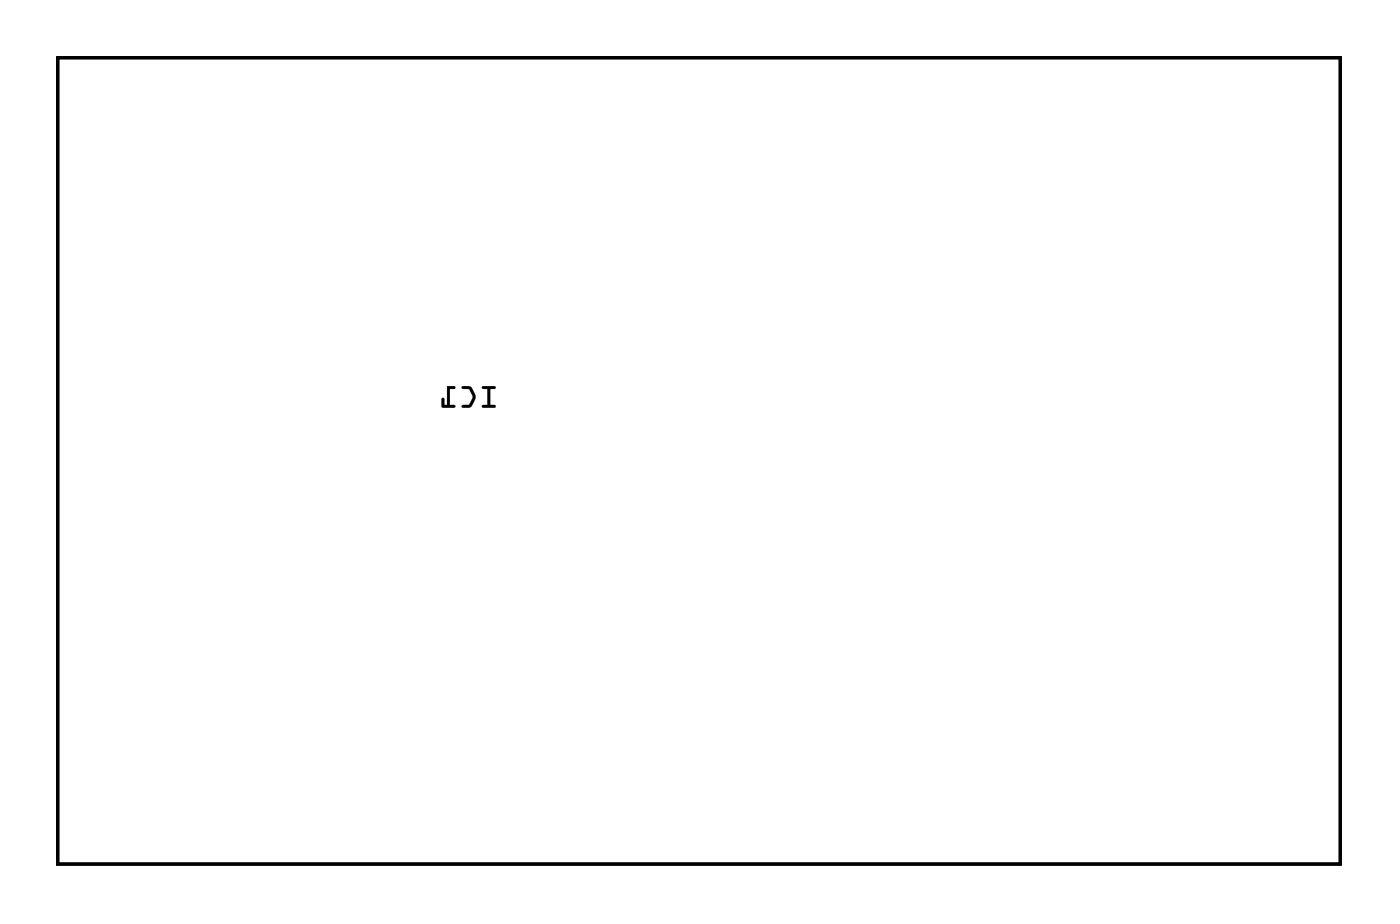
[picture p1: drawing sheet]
<svg xmlns="http://www.w3.org/2000/svg" width="88mm" height="58mm" viewBox="0 0 88 58" stroke-linecap="round" stroke-linejoin="round" font-family="sans-serif">
<path d="M3.6 3.6h80.8v50.8h-80.8z" fill="none" stroke="#000" stroke-width=".2"/>
<g fill="#000">
<path d="M3.6 3.6h80.8v50.8h-80.8zM3.6 3.6v50.8h80.8v-50.8z"/>
<path d="M30.4 24.4v.1h.3v1h-.3v.1l.8 .1v-.2h-.3v-1h.3v-.1zM29.1 24.4v.1h.4l.3 .5-.3 .5h-.4v.1l.1 .1a.6 .6 0 0 0 .7-.6v-.3l-.2-.4-.2-.1zM28.2 24.3v1.2h-.2v-.4h-.1l-.1 .5 .8 .1v-.2h-.3v-1h.3l.1-.1z"/>
<path d="M30.4 24.3v.2h.3v1h-.3a.1 .1 0 0 0-.1 .1 .1 .1 0 0 0 .1 .1h.7a.1 .1 0 0 0 .1-.1 .1 .1 0 0 0-.1-.1h-.2v-1h.2a.1 .1 0 0 0 .1-.1 .1 .1 0 0 0-.1-.1zM30.4 24.4h.8v.1h-.3v1h.3v.2l-.8-.1v-.1h.3v-1h-.3zM29.1 24.3v.2h.4l.3 .5-.3 .5h-.3a.1 .1 0 0 0-.1 .1 .1 .1 0 0 0 .1 .1l.5-.1 .3-.6-.4-.6zM29.1 24.4h.5l.3 .4a.83 .83 0 0 1-.3 .9h-.4l-.1-.1v-.1h.5l.2-.4v-.2l-.2-.4h-.5zM28.2 24.3v1.2h-.2v-.3a.1 .1 0 0 0-.1-.1 .1 .1 0 0 0-.1 .1v.5h.8a.1 .1 0 0 0 .1-.1 .1 .1 0 0 0-.1-.1h-.3v-1h.3a.1 .1 0 0 0 .1-.1 .1 .1 0 0 0-.1-.1zM28.2 24.3l.5 .1-.1 .1h-.3v1h.3v.2l-.8-.1 .1-.5h.1v.4h.2z"/>
</g>
<circle cx="39" cy="21.3" r=".7" fill="#fff"/>
<circle cx="39" cy="21.3" r=".7" fill="none" stroke="#fff" stroke-width=".76" stroke-linecap="butt"/>
<circle cx="49.2" cy="21.3" r=".7" fill="#fff"/>
<circle cx="49.2" cy="21.3" r=".7" fill="none" stroke="#fff" stroke-width=".76" stroke-linecap="butt"/>
<path d="M56 48.4h1.6v1.6h-1.6z" fill="#fff"/>
<path d="M56 48.4h1.6v1.6h-1.6z" fill="none" stroke="#fff" stroke-width=".76" stroke-linecap="butt"/>
<circle cx="56.8" cy="49.2" r=".79" fill="#fff"/>
<circle cx="56.8" cy="49.2" r=".79" fill="none" stroke="#fff" stroke-width=".76" stroke-linecap="butt"/>
<circle cx="64.4" cy="49.2" r=".79" fill="#fff"/>
<circle cx="64.4" cy="49.2" r=".79" fill="none" stroke="#fff" stroke-width=".76" stroke-linecap="butt"/>
<path d="M56 40.8h1.6v1.6h-1.6z" fill="#fff"/>
<path d="M56 40.8h1.6v1.6h-1.6z" fill="none" stroke="#fff" stroke-width=".76" stroke-linecap="butt"/>
<circle cx="56.8" cy="41.6" r=".79" fill="#fff"/>
<circle cx="56.8" cy="41.6" r=".79" fill="none" stroke="#fff" stroke-width=".76" stroke-linecap="butt"/>
<circle cx="64.4" cy="41.6" r=".79" fill="#fff"/>
<circle cx="64.4" cy="41.6" r=".79" fill="none" stroke="#fff" stroke-width=".76" stroke-linecap="butt"/>
<path d="M56 33.2h1.6v1.5h-1.6z" fill="#fff"/>
<path d="M56 33.2h1.6v1.5h-1.6z" fill="none" stroke="#fff" stroke-width=".76" stroke-linecap="butt"/>
<circle cx="56.8" cy="34" r=".79" fill="#fff"/>
<circle cx="56.8" cy="34" r=".79" fill="none" stroke="#fff" stroke-width=".76" stroke-linecap="butt"/>
<circle cx="64.4" cy="34" r=".79" fill="#fff"/>
<circle cx="64.4" cy="34" r=".79" fill="none" stroke="#fff" stroke-width=".76" stroke-linecap="butt"/>
<circle cx="46.7" cy="23.8" r=".64" fill="#fff"/>
<circle cx="46.7" cy="23.8" r=".64" fill="none" stroke="#fff" stroke-width=".76"/>
<circle cx="39" cy="23.8" r=".64" fill="#fff"/>
<circle cx="39" cy="23.8" r=".64" fill="none" stroke="#fff" stroke-width=".76"/>
<circle cx="46.7" cy="26.3" r=".64" fill="#fff"/>
<circle cx="46.7" cy="26.3" r=".64" fill="none" stroke="#fff" stroke-width=".76"/>
<circle cx="39" cy="26.3" r=".64" fill="#fff"/>
<circle cx="39" cy="26.3" r=".64" fill="none" stroke="#fff" stroke-width=".76"/>
<circle cx="46.7" cy="28.9" r=".64" fill="#fff"/>
<circle cx="46.7" cy="28.9" r=".64" fill="none" stroke="#fff" stroke-width=".76"/>
<circle cx="39" cy="28.9" r=".64" fill="#fff"/>
<circle cx="39" cy="28.9" r=".64" fill="none" stroke="#fff" stroke-width=".76"/>
<circle cx="46.7" cy="31.4" r=".64" fill="#fff"/>
<circle cx="46.7" cy="31.4" r=".64" fill="none" stroke="#fff" stroke-width=".76"/>
<circle cx="39" cy="31.4" r=".64" fill="#fff"/>
<circle cx="39" cy="31.4" r=".64" fill="none" stroke="#fff" stroke-width=".76"/>
<circle cx="46.7" cy="34" r=".64" fill="#fff"/>
<circle cx="46.7" cy="34" r=".64" fill="none" stroke="#fff" stroke-width=".76"/>
<circle cx="39" cy="34" r=".64" fill="#fff"/>
<circle cx="39" cy="34" r=".64" fill="none" stroke="#fff" stroke-width=".76"/>
<circle cx="46.7" cy="36.5" r=".64" fill="#fff"/>
<circle cx="46.7" cy="36.5" r=".64" fill="none" stroke="#fff" stroke-width=".76"/>
<circle cx="39" cy="36.5" r=".64" fill="#fff"/>
<circle cx="39" cy="36.5" r=".64" fill="none" stroke="#fff" stroke-width=".76"/>
<circle cx="46.7" cy="39" r=".64" fill="#fff"/>
<circle cx="46.7" cy="39" r=".64" fill="none" stroke="#fff" stroke-width=".76"/>
<circle cx="39" cy="39" r=".64" fill="#fff"/>
<circle cx="39" cy="39" r=".64" fill="none" stroke="#fff" stroke-width=".76"/>
<circle cx="46.7" cy="41.6" r=".64" fill="#fff"/>
<circle cx="46.7" cy="41.6" r=".64" fill="none" stroke="#fff" stroke-width=".76"/>
<circle cx="39" cy="41.6" r=".64" fill="#fff"/>
<circle cx="39" cy="41.6" r=".64" fill="none" stroke="#fff" stroke-width=".76"/>
<circle cx="46.7" cy="23.8" r=".64" fill="#fff"/>
<circle cx="46.7" cy="23.8" r=".64" fill="none" stroke="#fff" stroke-width=".76"/>
<circle cx="39" cy="23.8" r=".64" fill="#fff"/>
<circle cx="39" cy="23.8" r=".64" fill="none" stroke="#fff" stroke-width=".76"/>
<circle cx="46.7" cy="26.3" r=".64" fill="#fff"/>
<circle cx="46.7" cy="26.3" r=".64" fill="none" stroke="#fff" stroke-width=".76"/>
<circle cx="39" cy="26.3" r=".64" fill="#fff"/>
<circle cx="39" cy="26.3" r=".64" fill="none" stroke="#fff" stroke-width=".76"/>
<circle cx="46.7" cy="28.9" r=".64" fill="#fff"/>
<circle cx="46.7" cy="28.9" r=".64" fill="none" stroke="#fff" stroke-width=".76"/>
<circle cx="39" cy="28.9" r=".64" fill="#fff"/>
<circle cx="39" cy="28.9" r=".64" fill="none" stroke="#fff" stroke-width=".76"/>
<circle cx="46.7" cy="31.4" r=".64" fill="#fff"/>
<circle cx="46.7" cy="31.4" r=".64" fill="none" stroke="#fff" stroke-width=".76"/>
<circle cx="39" cy="31.4" r=".64" fill="#fff"/>
<circle cx="39" cy="31.4" r=".64" fill="none" stroke="#fff" stroke-width=".76"/>
<circle cx="46.7" cy="34" r=".64" fill="#fff"/>
<circle cx="46.7" cy="34" r=".64" fill="none" stroke="#fff" stroke-width=".76"/>
<circle cx="39" cy="34" r=".64" fill="#fff"/>
<circle cx="39" cy="34" r=".64" fill="none" stroke="#fff" stroke-width=".76"/>
<circle cx="46.7" cy="36.5" r=".64" fill="#fff"/>
<circle cx="46.7" cy="36.5" r=".64" fill="none" stroke="#fff" stroke-width=".76"/>
<circle cx="39" cy="36.5" r=".64" fill="#fff"/>
<circle cx="39" cy="36.5" r=".64" fill="none" stroke="#fff" stroke-width=".76"/>
<circle cx="46.7" cy="39" r=".64" fill="#fff"/>
<circle cx="46.7" cy="39" r=".64" fill="none" stroke="#fff" stroke-width=".76"/>
<circle cx="39" cy="39" r=".64" fill="#fff"/>
<circle cx="39" cy="39" r=".64" fill="none" stroke="#fff" stroke-width=".76"/>
<circle cx="46.7" cy="41.6" r=".64" fill="#fff"/>
<circle cx="46.7" cy="41.6" r=".64" fill="none" stroke="#fff" stroke-width=".76"/>
<circle cx="39" cy="41.6" r=".64" fill="#fff"/>
<circle cx="39" cy="41.6" r=".64" fill="none" stroke="#fff" stroke-width=".76"/>
<circle cx="34" cy="13.7" r=".45" fill="#fff"/>
<circle cx="34" cy="13.7" r=".45" fill="none" stroke="#fff" stroke-width=".58"/>
<circle cx="11.2" cy="8.6" r=".45" fill="#fff"/>
<circle cx="11.2" cy="8.6" r=".45" fill="none" stroke="#fff" stroke-width=".58"/>
<circle cx="11.2" cy="11.1" r=".45" fill="#fff"/>
<circle cx="11.2" cy="11.1" r=".45" fill="none" stroke="#fff" stroke-width=".58"/>
<circle cx="11.2" cy="13.7" r=".45" fill="#fff"/>
<circle cx="11.2" cy="13.7" r=".45" fill="none" stroke="#fff" stroke-width=".58"/>
<circle cx="11.2" cy="16.2" r=".45" fill="#fff"/>
<circle cx="11.2" cy="16.2" r=".45" fill="none" stroke="#fff" stroke-width=".58"/>
<circle cx="11.2" cy="18.8" r=".45" fill="#fff"/>
<circle cx="11.2" cy="18.8" r=".45" fill="none" stroke="#fff" stroke-width=".58"/>
<circle cx="34" cy="11.1" r=".45" fill="#fff"/>
<circle cx="34" cy="11.1" r=".45" fill="none" stroke="#fff" stroke-width=".58"/>
<circle cx="34" cy="8.6" r=".45" fill="#fff"/>
<circle cx="34" cy="8.6" r=".45" fill="none" stroke="#fff" stroke-width=".58"/>
<circle cx="34" cy="16.2" r=".45" fill="#fff"/>
<circle cx="34" cy="16.2" r=".45" fill="none" stroke="#fff" stroke-width=".58"/>
<circle cx="11.2" cy="21.3" r=".45" fill="#fff"/>
<circle cx="11.2" cy="21.3" r=".45" fill="none" stroke="#fff" stroke-width=".58"/>
<circle cx="11.2" cy="23.8" r=".45" fill="#fff"/>
<circle cx="11.2" cy="23.8" r=".45" fill="none" stroke="#fff" stroke-width=".58"/>
<circle cx="11.2" cy="26.4" r=".45" fill="#fff"/>
<circle cx="11.2" cy="26.4" r=".45" fill="none" stroke="#fff" stroke-width=".58"/>
<circle cx="11.2" cy="28.9" r=".45" fill="#fff"/>
<circle cx="11.2" cy="28.9" r=".45" fill="none" stroke="#fff" stroke-width=".58"/>
<circle cx="11.2" cy="31.4" r=".45" fill="#fff"/>
<circle cx="11.2" cy="31.4" r=".45" fill="none" stroke="#fff" stroke-width=".58"/>
<circle cx="11.2" cy="34" r=".45" fill="#fff"/>
<circle cx="11.2" cy="34" r=".45" fill="none" stroke="#fff" stroke-width=".58"/>
<circle cx="11.2" cy="36.5" r=".45" fill="#fff"/>
<circle cx="11.2" cy="36.5" r=".45" fill="none" stroke="#fff" stroke-width=".58"/>
<circle cx="11.2" cy="39" r=".45" fill="#fff"/>
<circle cx="11.2" cy="39" r=".45" fill="none" stroke="#fff" stroke-width=".58"/>
<circle cx="11.2" cy="41.6" r=".45" fill="#fff"/>
<circle cx="11.2" cy="41.6" r=".45" fill="none" stroke="#fff" stroke-width=".58"/>
<circle cx="11.2" cy="44.1" r=".45" fill="#fff"/>
<circle cx="11.2" cy="44.1" r=".45" fill="none" stroke="#fff" stroke-width=".58"/>
<circle cx="34" cy="26.4" r=".45" fill="#fff"/>
<circle cx="34" cy="26.4" r=".45" fill="none" stroke="#fff" stroke-width=".58"/>
<circle cx="34" cy="28.9" r=".45" fill="#fff"/>
<circle cx="34" cy="28.9" r=".45" fill="none" stroke="#fff" stroke-width=".58"/>
<circle cx="34" cy="31.4" r=".45" fill="#fff"/>
<circle cx="34" cy="31.4" r=".45" fill="none" stroke="#fff" stroke-width=".58"/>
<circle cx="34" cy="34" r=".45" fill="#fff"/>
<circle cx="34" cy="34" r=".45" fill="none" stroke="#fff" stroke-width=".58"/>
<circle cx="34" cy="36.5" r=".45" fill="#fff"/>
<circle cx="34" cy="36.5" r=".45" fill="none" stroke="#fff" stroke-width=".58"/>
<circle cx="34" cy="39" r=".45" fill="#fff"/>
<circle cx="34" cy="39" r=".45" fill="none" stroke="#fff" stroke-width=".58"/>
<circle cx="34" cy="41.6" r=".45" fill="#fff"/>
<circle cx="34" cy="41.6" r=".45" fill="none" stroke="#fff" stroke-width=".58"/>
<circle cx="34" cy="44.1" r=".45" fill="#fff"/>
<circle cx="34" cy="44.1" r=".45" fill="none" stroke="#fff" stroke-width=".58"/>
<circle cx="34" cy="18.8" r=".45" fill="#fff"/>
<circle cx="34" cy="18.8" r=".45" fill="none" stroke="#fff" stroke-width=".58"/>
<circle cx="34" cy="21.3" r=".45" fill="#fff"/>
<circle cx="34" cy="21.3" r=".45" fill="none" stroke="#fff" stroke-width=".58"/>
<circle cx="34" cy="23.8" r=".45" fill="#fff"/>
<circle cx="34" cy="23.8" r=".45" fill="none" stroke="#fff" stroke-width=".58"/>
<circle cx="56.8" cy="31.4" r=".7" fill="#fff"/>
<circle cx="56.8" cy="31.4" r=".7" fill="none" stroke="#fff" stroke-width=".76" stroke-linecap="butt"/>
<circle cx="67" cy="31.4" r=".7" fill="#fff"/>
<circle cx="67" cy="31.4" r=".7" fill="none" stroke="#fff" stroke-width=".76" stroke-linecap="butt"/>
<circle cx="56.8" cy="39" r=".7" fill="#fff"/>
<circle cx="56.8" cy="39" r=".7" fill="none" stroke="#fff" stroke-width=".76" stroke-linecap="butt"/>
<circle cx="67" cy="39" r=".7" fill="#fff"/>
<circle cx="67" cy="39" r=".7" fill="none" stroke="#fff" stroke-width=".76" stroke-linecap="butt"/>
<circle cx="56.8" cy="44.1" r=".7" fill="#fff"/>
<circle cx="56.8" cy="44.1" r=".7" fill="none" stroke="#fff" stroke-width=".76" stroke-linecap="butt"/>
<circle cx="67" cy="44.1" r=".7" fill="#fff"/>
<circle cx="67" cy="44.1" r=".7" fill="none" stroke="#fff" stroke-width=".76" stroke-linecap="butt"/>
<circle cx="56.8" cy="46.7" r=".7" fill="#fff"/>
<circle cx="56.8" cy="46.7" r=".7" fill="none" stroke="#fff" stroke-width=".76" stroke-linecap="butt"/>
<circle cx="67" cy="46.7" r=".7" fill="#fff"/>
<circle cx="67" cy="46.7" r=".7" fill="none" stroke="#fff" stroke-width=".76" stroke-linecap="butt"/>
<circle cx="39" cy="18.7" r=".7" fill="#fff"/>
<circle cx="39" cy="18.7" r=".7" fill="none" stroke="#fff" stroke-width=".76" stroke-linecap="butt"/>
<circle cx="49.2" cy="18.7" r=".7" fill="#fff"/>
<circle cx="49.2" cy="18.7" r=".7" fill="none" stroke="#fff" stroke-width=".76" stroke-linecap="butt"/>
<circle cx="39" cy="16.2" r=".7" fill="#fff"/>
<circle cx="39" cy="16.2" r=".7" fill="none" stroke="#fff" stroke-width=".76" stroke-linecap="butt"/>
<circle cx="49.2" cy="16.2" r=".7" fill="#fff"/>
<circle cx="49.2" cy="16.2" r=".7" fill="none" stroke="#fff" stroke-width=".76" stroke-linecap="butt"/>
<circle cx="67" cy="26.3" r=".7" fill="#fff"/>
<circle cx="67" cy="26.3" r=".7" fill="none" stroke="#fff" stroke-width=".76" stroke-linecap="butt"/>
<circle cx="56.8" cy="26.3" r=".7" fill="#fff"/>
<circle cx="56.8" cy="26.3" r=".7" fill="none" stroke="#fff" stroke-width=".76" stroke-linecap="butt"/>
<circle cx="67" cy="23.8" r=".7" fill="#fff"/>
<circle cx="67" cy="23.8" r=".7" fill="none" stroke="#fff" stroke-width=".76" stroke-linecap="butt"/>
<circle cx="56.8" cy="23.8" r=".7" fill="#fff"/>
<circle cx="56.8" cy="23.8" r=".7" fill="none" stroke="#fff" stroke-width=".76" stroke-linecap="butt"/>
<circle cx="56.8" cy="28.9" r=".7" fill="#fff"/>
<circle cx="56.8" cy="28.9" r=".7" fill="none" stroke="#fff" stroke-width=".76" stroke-linecap="butt"/>
<circle cx="67" cy="28.9" r=".7" fill="#fff"/>
<circle cx="67" cy="28.9" r=".7" fill="none" stroke="#fff" stroke-width=".76" stroke-linecap="butt"/>
<circle cx="56.8" cy="36.5" r=".7" fill="#fff"/>
<circle cx="56.8" cy="36.5" r=".7" fill="none" stroke="#fff" stroke-width=".76" stroke-linecap="butt"/>
<circle cx="67" cy="36.5" r=".7" fill="#fff"/>
<circle cx="67" cy="36.5" r=".7" fill="none" stroke="#fff" stroke-width=".76" stroke-linecap="butt"/>
<circle cx="34" cy="49.2" r="1.6" fill="#fff"/>
<circle cx="34" cy="49.2" r="1.6" fill="none" stroke="#fff" stroke-width=".25"/>
<circle cx="11.1" cy="49.2" r="1.6" fill="#fff"/>
<circle cx="11.1" cy="49.2" r="1.6" fill="none" stroke="#fff" stroke-width=".25"/>
<circle cx="74.6" cy="13.6" r="1.6" fill="#fff"/>
<circle cx="74.6" cy="13.6" r="1.6" fill="none" stroke="#fff" stroke-width=".25"/>
<circle cx="74.6" cy="51.7" r="1.6" fill="#fff"/>
<circle cx="74.6" cy="51.7" r="1.6" fill="none" stroke="#fff" stroke-width=".25"/>
<circle cx="6" cy="6" r="1.6" fill="#fff"/>
<circle cx="6" cy="6" r="1.6" fill="none" stroke="#fff" stroke-width=".25"/>
<circle cx="6" cy="39" r=".69" fill="#fff"/>
<circle cx="6" cy="39" r=".69" fill="none" stroke="#fff" stroke-width=".75" stroke-linecap="butt"/>
<circle cx="6.2" cy="36.5" r=".69" fill="#fff"/>
<circle cx="6.2" cy="36.5" r=".69" fill="none" stroke="#fff" stroke-width=".75" stroke-linecap="butt"/>
<circle cx="6" cy="34" r=".69" fill="#fff"/>
<circle cx="6" cy="34" r=".69" fill="none" stroke="#fff" stroke-width=".75" stroke-linecap="butt"/>
<circle cx="6.2" cy="31.4" r=".69" fill="#fff"/>
<circle cx="6.2" cy="31.4" r=".69" fill="none" stroke="#fff" stroke-width=".75" stroke-linecap="butt"/>
<circle cx="6" cy="28.9" r=".69" fill="#fff"/>
<circle cx="6" cy="28.9" r=".69" fill="none" stroke="#fff" stroke-width=".75" stroke-linecap="butt"/>
<circle cx="6.2" cy="26.3" r=".69" fill="#fff"/>
<circle cx="6.2" cy="26.3" r=".69" fill="none" stroke="#fff" stroke-width=".75" stroke-linecap="butt"/>
<circle cx="6" cy="23.8" r=".69" fill="#fff"/>
<circle cx="6" cy="23.8" r=".69" fill="none" stroke="#fff" stroke-width=".75" stroke-linecap="butt"/>
<circle cx="6.2" cy="21.3" r=".69" fill="#fff"/>
<circle cx="6.2" cy="21.3" r=".69" fill="none" stroke="#fff" stroke-width=".75" stroke-linecap="butt"/>
<circle cx="6" cy="18.7" r=".69" fill="#fff"/>
<circle cx="6" cy="18.7" r=".69" fill="none" stroke="#fff" stroke-width=".75" stroke-linecap="butt"/>
<circle cx="6.2" cy="16.2" r=".69" fill="#fff"/>
<circle cx="6.2" cy="16.2" r=".69" fill="none" stroke="#fff" stroke-width=".75" stroke-linecap="butt"/>
<circle cx="6" cy="13.6" r=".69" fill="#fff"/>
<circle cx="6" cy="13.6" r=".69" fill="none" stroke="#fff" stroke-width=".75" stroke-linecap="butt"/>
<circle cx="6.2" cy="11.1" r=".69" fill="#fff"/>
<circle cx="6.2" cy="11.1" r=".69" fill="none" stroke="#fff" stroke-width=".75" stroke-linecap="butt"/>
<path d="M38.3 7.8h1.5v1.5h-1.5z" fill="#fff"/>
<path d="M38.3 7.8h1.5v1.5h-1.5z" fill="none" stroke="#fff" stroke-width=".76" stroke-linecap="butt"/>
<circle cx="39" cy="8.6" r=".76" fill="#fff"/>
<circle cx="39" cy="8.6" r=".76" fill="none" stroke="#fff" stroke-width=".76" stroke-linecap="butt"/>
<circle cx="49.2" cy="8.6" r=".76" fill="#fff"/>
<circle cx="49.2" cy="8.6" r=".76" fill="none" stroke="#fff" stroke-width=".76" stroke-linecap="butt"/>
<circle cx="44.1" cy="8.6" r=".76" fill="#fff"/>
<circle cx="44.1" cy="8.6" r=".76" fill="none" stroke="#fff" stroke-width=".76" stroke-linecap="butt"/>
<circle cx="54.3" cy="8.6" r=".76" fill="#fff"/>
<circle cx="54.3" cy="8.6" r=".76" fill="none" stroke="#fff" stroke-width=".76" stroke-linecap="butt"/>
<circle cx="59.4" cy="8.6" r=".76" fill="#fff"/>
<circle cx="59.4" cy="8.6" r=".76" fill="none" stroke="#fff" stroke-width=".76" stroke-linecap="butt"/>
<circle cx="64.4" cy="8.6" r=".76" fill="#fff"/>
<circle cx="64.4" cy="8.6" r=".76" fill="none" stroke="#fff" stroke-width=".76" stroke-linecap="butt"/>
<circle cx="69.5" cy="8.6" r=".76" fill="#fff"/>
<circle cx="69.5" cy="8.6" r=".76" fill="none" stroke="#fff" stroke-width=".76" stroke-linecap="butt"/>
<circle cx="74.6" cy="8.6" r=".76" fill="#fff"/>
<circle cx="74.6" cy="8.6" r=".76" fill="none" stroke="#fff" stroke-width=".76" stroke-linecap="butt"/>
<path d="M43.4 48.4h1.5v1.6h-1.5z" fill="#fff"/>
<path d="M43.4 48.4h1.5v1.6h-1.5z" fill="none" stroke="#fff" stroke-width=".76" stroke-linecap="butt"/>
<circle cx="44.1" cy="49.2" r=".76" fill="#fff"/>
<circle cx="44.1" cy="49.2" r=".76" fill="none" stroke="#fff" stroke-width=".76" stroke-linecap="butt"/>
<circle cx="39" cy="49.2" r=".76" fill="#fff"/>
<circle cx="39" cy="49.2" r=".76" fill="none" stroke="#fff" stroke-width=".76" stroke-linecap="butt"/>
<path d="M81.5 5.3h1.5v1.5h-1.5z" fill="#fff"/>
<path d="M81.5 5.3h1.5v1.5h-1.5z" fill="none" stroke="#fff" stroke-width=".76" stroke-linecap="butt"/>
<circle cx="82.2" cy="6" r=".76" fill="#fff"/>
<circle cx="82.2" cy="6" r=".76" fill="none" stroke="#fff" stroke-width=".76" stroke-linecap="butt"/>
<circle cx="82.2" cy="11.1" r=".76" fill="#fff"/>
<circle cx="82.2" cy="11.1" r=".76" fill="none" stroke="#fff" stroke-width=".76" stroke-linecap="butt"/>
<circle cx="82.2" cy="16.2" r=".76" fill="#fff"/>
<circle cx="82.2" cy="16.2" r=".76" fill="none" stroke="#fff" stroke-width=".76" stroke-linecap="butt"/>
<circle cx="82.2" cy="21.3" r=".76" fill="#fff"/>
<circle cx="82.2" cy="21.3" r=".76" fill="none" stroke="#fff" stroke-width=".76" stroke-linecap="butt"/>
<circle cx="82.2" cy="26.3" r=".76" fill="#fff"/>
<circle cx="82.2" cy="26.3" r=".76" fill="none" stroke="#fff" stroke-width=".76" stroke-linecap="butt"/>
<circle cx="82.2" cy="31.4" r=".76" fill="#fff"/>
<circle cx="82.2" cy="31.4" r=".76" fill="none" stroke="#fff" stroke-width=".76" stroke-linecap="butt"/>
<circle cx="82.2" cy="36.5" r=".76" fill="#fff"/>
<circle cx="82.2" cy="36.5" r=".76" fill="none" stroke="#fff" stroke-width=".76" stroke-linecap="butt"/>
<circle cx="82.2" cy="41.6" r=".76" fill="#fff"/>
<circle cx="82.2" cy="41.6" r=".76" fill="none" stroke="#fff" stroke-width=".76" stroke-linecap="butt"/>
<circle cx="82.2" cy="46.7" r=".76" fill="#fff"/>
<circle cx="82.2" cy="46.7" r=".76" fill="none" stroke="#fff" stroke-width=".76" stroke-linecap="butt"/>
<circle cx="82.2" cy="51.7" r=".76" fill="#fff"/>
<circle cx="82.2" cy="51.7" r=".76" fill="none" stroke="#fff" stroke-width=".76" stroke-linecap="butt"/>
<path d="M5.3 48.4h1.5v1.6h-1.5z" fill="#fff"/>
<path d="M5.3 48.4h1.5v1.6h-1.5z" fill="none" stroke="#fff" stroke-width=".76" stroke-linecap="butt"/>
<circle cx="6" cy="49.2" r=".76" fill="#fff"/>
<circle cx="6" cy="49.2" r=".76" fill="none" stroke="#fff" stroke-width=".76" stroke-linecap="butt"/>
<circle cx="6" cy="44.1" r=".76" fill="#fff"/>
<circle cx="6" cy="44.1" r=".76" fill="none" stroke="#fff" stroke-width=".76" stroke-linecap="butt"/>
<circle cx="50.3" cy="28.9" r=".75" fill="#fff"/>
<circle cx="50.3" cy="28.9" r=".75" fill="none" stroke="#fff" stroke-width=".63" stroke-linecap="butt"/>
<path d="M49.6 28.2l.3-.2 .4-.1h1.9a.94 .94 0 0 1 .9 1 .94 .94 0 0 1-.9 .9h-1.9a.94 .94 0 0 1-.9-.6 .94 .94 0 0 1 .2-1zM49.7 28.9a.6 .6 0 0 0 1.2 0 .6 .6 0 0 0-1.2 0z" fill="#fff"/>
<g fill="none" stroke="#fff" stroke-width=".25">
<path d="M49.6 28.2l.3-.2 .4-.1h1.9a.94 .94 0 0 1 .9 1 .94 .94 0 0 1-.9 .9h-1.9a.94 .94 0 0 1-.9-.6 .94 .94 0 0 1 .2-1z"/>
<circle cx="50.3" cy="28.9" r=".56"/>
</g>
<circle cx="50.3" cy="31.4" r=".75" fill="#fff"/>
<circle cx="50.3" cy="31.4" r=".75" fill="none" stroke="#fff" stroke-width=".63" stroke-linecap="butt"/>
<path d="M49.6 30.8l.3-.2 .4-.1h1.9a.94 .94 0 0 1 .9 .9 .94 .94 0 0 1-.9 1h-1.9a.94 .94 0 0 1-.9-.6 .94 .94 0 0 1 .2-1zM49.7 31.4a.6 .6 0 0 0 1.2 0 .6 .6 0 0 0-1.2 0z" fill="#fff"/>
<g fill="none" stroke="#fff" stroke-width=".25">
<path d="M49.6 30.8l.3-.2 .4-.1h1.9a.94 .94 0 0 1 .9 .9 .94 .94 0 0 1-.9 1h-1.9a.94 .94 0 0 1-.9-.6 .94 .94 0 0 1 .2-1z"/>
<circle cx="50.3" cy="31.4" r=".56"/>
</g>
<circle cx="50.3" cy="34" r=".75" fill="#fff"/>
<circle cx="50.3" cy="34" r=".75" fill="none" stroke="#fff" stroke-width=".63" stroke-linecap="butt"/>
<path d="M49.6 33.3l.3-.2 .4-.1h1.9a.94 .94 0 0 1 .9 1 .94 .94 0 0 1-.9 .9h-1.9a.94 .94 0 0 1-.9-.6 .94 .94 0 0 1 .2-1zM49.7 34a.6 .6 0 0 0 1.2 0 .6 .6 0 0 0-1.2 0z" fill="#fff"/>
<g fill="none" stroke="#fff" stroke-width=".25">
<path d="M49.6 33.3l.3-.2 .4-.1h1.9a.94 .94 0 0 1 .9 1 .94 .94 0 0 1-.9 .9h-1.9a.94 .94 0 0 1-.9-.6 .94 .94 0 0 1 .2-1z"/>
<circle cx="50.3" cy="34" r=".56"/>
</g>
<circle cx="34" cy="8.6" r=".72" fill="#fff"/>
<circle cx="34" cy="8.6" r=".72" fill="none" stroke="#fff" stroke-width=".69" stroke-linecap="butt"/>
<path d="M33 7.6h1.9v1.9h-1.9zM33.5 8.6a.51 .51 0 0 0 1 0 .51 .51 0 0 0-1 0z" fill="#fff"/>
<g fill="none" stroke="#fff" stroke-width=".25">
<path d="M33 7.6h1.9v1.9h-1.9z"/>
<circle cx="34" cy="8.6" r=".51"/>
</g>
<circle cx="33.7" cy="11.1" r=".72" fill="#fff"/>
<circle cx="33.7" cy="11.1" r=".72" fill="none" stroke="#fff" stroke-width=".69" stroke-linecap="butt"/>
<circle cx="34" cy="13.6" r=".72" fill="#fff"/>
<circle cx="34" cy="13.6" r=".72" fill="none" stroke="#fff" stroke-width=".69" stroke-linecap="butt"/>
<circle cx="11.1" cy="8.6" r=".72" fill="#fff"/>
<circle cx="11.1" cy="8.6" r=".72" fill="none" stroke="#fff" stroke-width=".69" stroke-linecap="butt"/>
<path d="M10.2 7.6h1.8v1.9h-1.8zM10.6 8.6a.51 .51 0 0 0 1 0 .51 .51 0 0 0-1 0z" fill="#fff"/>
<g fill="none" stroke="#fff" stroke-width=".25">
<path d="M10.2 7.6h1.8v1.9h-1.8z"/>
<circle cx="11.1" cy="8.6" r=".51"/>
</g>
<circle cx="10.8" cy="11.1" r=".72" fill="#fff"/>
<circle cx="10.8" cy="11.1" r=".72" fill="none" stroke="#fff" stroke-width=".69" stroke-linecap="butt"/>
<circle cx="11.1" cy="13.6" r=".72" fill="#fff"/>
<circle cx="11.1" cy="13.6" r=".72" fill="none" stroke="#fff" stroke-width=".69" stroke-linecap="butt"/>
<circle cx="34" cy="44.1" r=".69" fill="#fff"/>
<circle cx="34" cy="44.1" r=".69" fill="none" stroke="#fff" stroke-width=".75" stroke-linecap="butt"/>
<circle cx="34.2" cy="41.6" r=".69" fill="#fff"/>
<circle cx="34.2" cy="41.6" r=".69" fill="none" stroke="#fff" stroke-width=".75" stroke-linecap="butt"/>
<circle cx="34" cy="39" r=".69" fill="#fff"/>
<circle cx="34" cy="39" r=".69" fill="none" stroke="#fff" stroke-width=".75" stroke-linecap="butt"/>
<circle cx="34.2" cy="36.5" r=".69" fill="#fff"/>
<circle cx="34.2" cy="36.5" r=".69" fill="none" stroke="#fff" stroke-width=".75" stroke-linecap="butt"/>
<circle cx="34" cy="34" r=".69" fill="#fff"/>
<circle cx="34" cy="34" r=".69" fill="none" stroke="#fff" stroke-width=".75" stroke-linecap="butt"/>
<circle cx="34.2" cy="31.4" r=".69" fill="#fff"/>
<circle cx="34.2" cy="31.4" r=".69" fill="none" stroke="#fff" stroke-width=".75" stroke-linecap="butt"/>
<circle cx="34" cy="28.9" r=".69" fill="#fff"/>
<circle cx="34" cy="28.9" r=".69" fill="none" stroke="#fff" stroke-width=".75" stroke-linecap="butt"/>
<circle cx="34.2" cy="26.3" r=".69" fill="#fff"/>
<circle cx="34.2" cy="26.3" r=".69" fill="none" stroke="#fff" stroke-width=".75" stroke-linecap="butt"/>
<circle cx="34" cy="23.8" r=".69" fill="#fff"/>
<circle cx="34" cy="23.8" r=".69" fill="none" stroke="#fff" stroke-width=".75" stroke-linecap="butt"/>
<circle cx="34.2" cy="21.3" r=".69" fill="#fff"/>
<circle cx="34.2" cy="21.3" r=".69" fill="none" stroke="#fff" stroke-width=".75" stroke-linecap="butt"/>
<circle cx="34" cy="18.7" r=".69" fill="#fff"/>
<circle cx="34" cy="18.7" r=".69" fill="none" stroke="#fff" stroke-width=".75" stroke-linecap="butt"/>
<circle cx="34.2" cy="16.2" r=".69" fill="#fff"/>
<circle cx="34.2" cy="16.2" r=".69" fill="none" stroke="#fff" stroke-width=".75" stroke-linecap="butt"/>
<circle cx="11.1" cy="44.1" r=".69" fill="#fff"/>
<circle cx="11.1" cy="44.1" r=".69" fill="none" stroke="#fff" stroke-width=".75" stroke-linecap="butt"/>
<circle cx="11.3" cy="41.6" r=".69" fill="#fff"/>
<circle cx="11.3" cy="41.6" r=".69" fill="none" stroke="#fff" stroke-width=".75" stroke-linecap="butt"/>
<circle cx="11.1" cy="39" r=".69" fill="#fff"/>
<circle cx="11.1" cy="39" r=".69" fill="none" stroke="#fff" stroke-width=".75" stroke-linecap="butt"/>
<circle cx="11.3" cy="36.5" r=".69" fill="#fff"/>
<circle cx="11.3" cy="36.5" r=".69" fill="none" stroke="#fff" stroke-width=".75" stroke-linecap="butt"/>
<circle cx="11.1" cy="34" r=".69" fill="#fff"/>
<circle cx="11.1" cy="34" r=".69" fill="none" stroke="#fff" stroke-width=".75" stroke-linecap="butt"/>
<circle cx="11.3" cy="31.4" r=".69" fill="#fff"/>
<circle cx="11.3" cy="31.4" r=".69" fill="none" stroke="#fff" stroke-width=".75" stroke-linecap="butt"/>
<circle cx="11.1" cy="28.9" r=".69" fill="#fff"/>
<circle cx="11.1" cy="28.9" r=".69" fill="none" stroke="#fff" stroke-width=".75" stroke-linecap="butt"/>
<circle cx="11.3" cy="26.3" r=".69" fill="#fff"/>
<circle cx="11.3" cy="26.3" r=".69" fill="none" stroke="#fff" stroke-width=".75" stroke-linecap="butt"/>
<circle cx="11.1" cy="23.8" r=".69" fill="#fff"/>
<circle cx="11.1" cy="23.8" r=".69" fill="none" stroke="#fff" stroke-width=".75" stroke-linecap="butt"/>
<circle cx="11.3" cy="21.3" r=".69" fill="#fff"/>
<circle cx="11.3" cy="21.3" r=".69" fill="none" stroke="#fff" stroke-width=".75" stroke-linecap="butt"/>
<circle cx="11.1" cy="18.7" r=".69" fill="#fff"/>
<circle cx="11.1" cy="18.7" r=".69" fill="none" stroke="#fff" stroke-width=".75" stroke-linecap="butt"/>
<circle cx="11.3" cy="16.2" r=".69" fill="#fff"/>
<circle cx="11.3" cy="16.2" r=".69" fill="none" stroke="#fff" stroke-width=".75" stroke-linecap="butt"/>
</svg>
